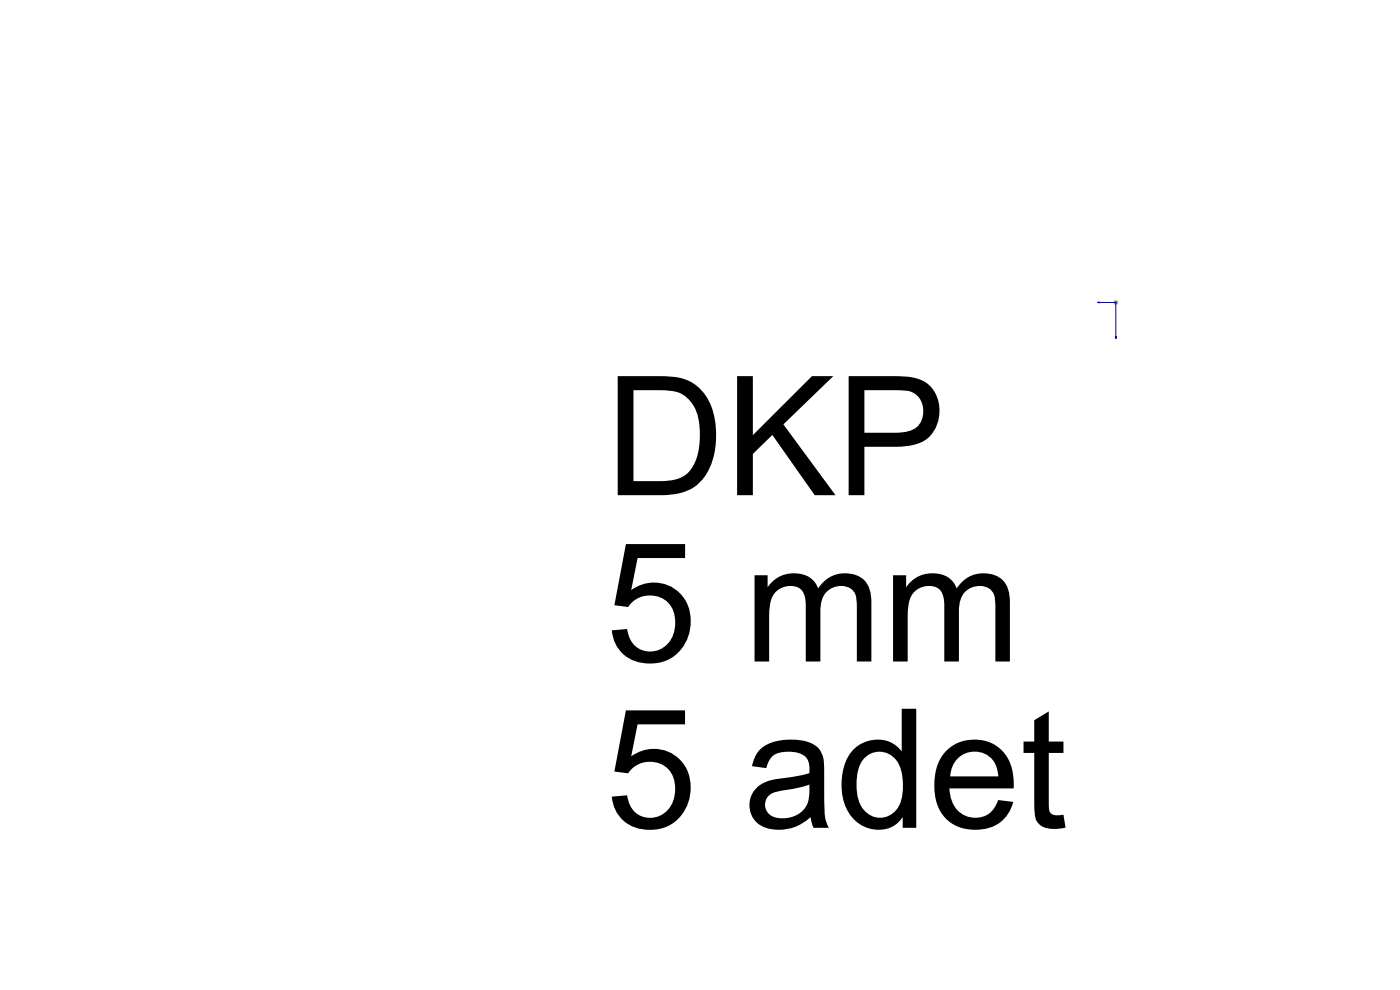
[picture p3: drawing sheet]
<svg xmlns="http://www.w3.org/2000/svg" width="297mm" height="210mm" viewBox="0 0 297 210" stroke-linecap="round" stroke-linejoin="round" font-family="sans-serif">
<defs><g id="words">
<g font-size="35.3">
<text x="128.3" y="105">DKP</text>
<text x="128.3" y="140.3">5 mm</text>
<text x="128.3" y="175.6">5 adet</text>
</g>
</g></defs>
<path d="M232.9 64.2l.4-.1v.2zM232.9 64.2h3.8v7.7M236.6 71.5h.2l-.1 .4z" fill="none" stroke="#00f" stroke-width=".21"/>
<path d="M236.2 64.2h1M236.4 63.8l.7 .7M236.7 63.7v1M237.1 63.8l-.7 .7" fill="none" stroke="#808080" stroke-width=".21"/>
<path d="M232.9 64.2l.4-.1v.2zM236.6 71.5h.2l-.1 .4z" fill="#00f"/>
<use href="#words"/>
</svg>
